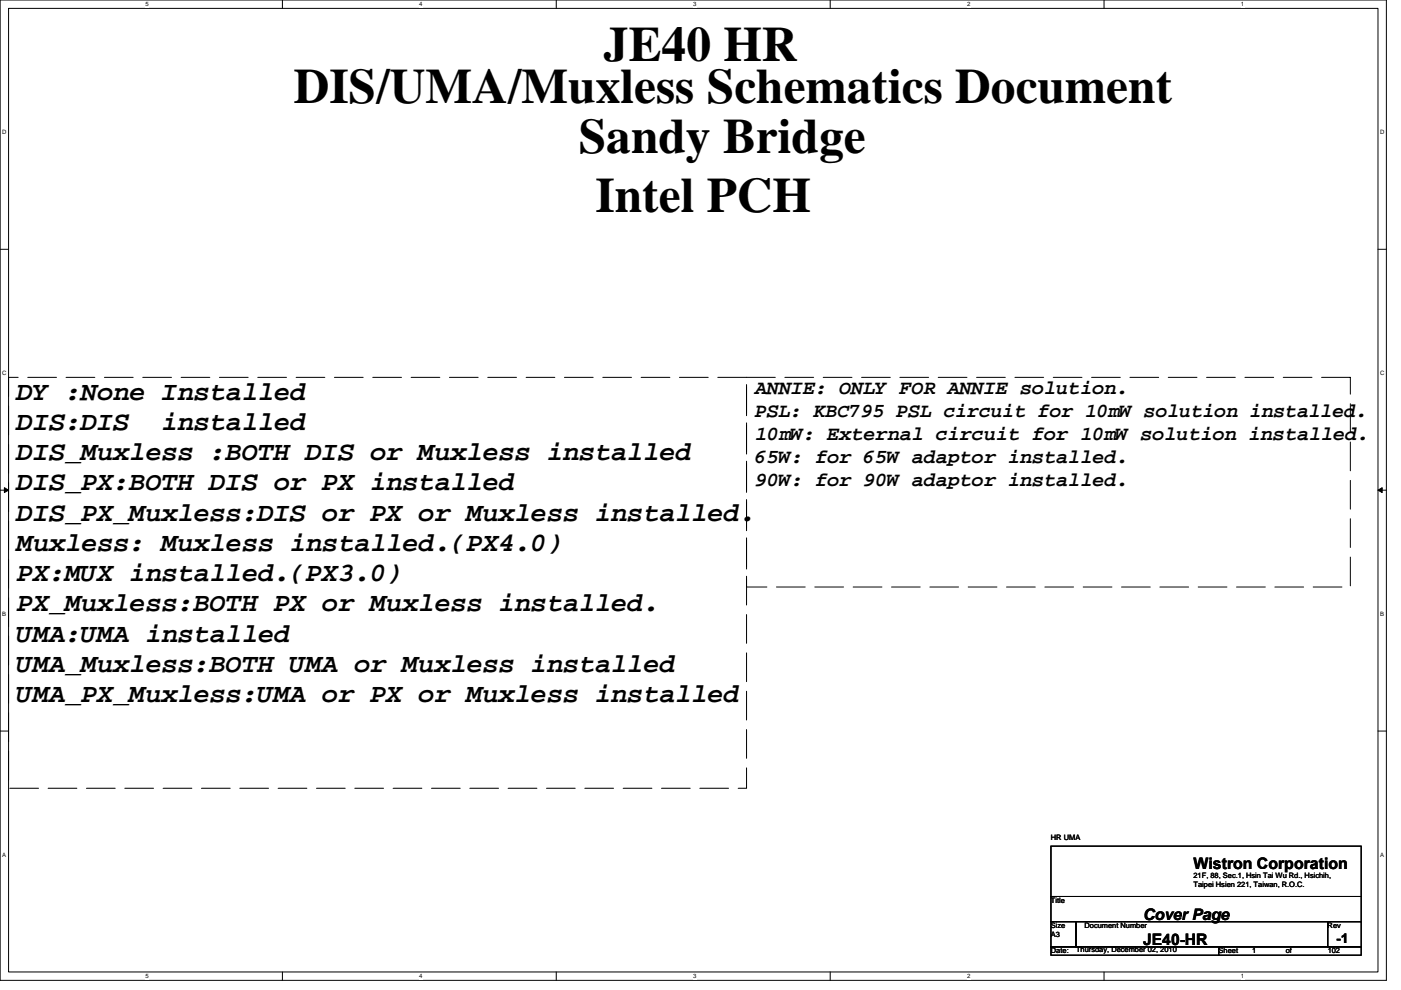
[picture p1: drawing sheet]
<svg xmlns="http://www.w3.org/2000/svg" width="297mm" height="210mm" viewBox="0 0 297 210" stroke-linecap="round" stroke-linejoin="round" font-family="sans-serif">
<defs><g id="words">
<g font-size="10.5">
<text x="128.1" y="12.9">JE40 HR</text>
<text x="62.3" y="21.8">DIS/UMA/Muxless Schematics Document</text>
<text x="122.7" y="32.4">Sandy Bridge</text>
<text x="126.3" y="44.9">Intel PCH</text>
</g>
<g font-size="5.7">
<text x="3.6" y="84.7">DY :None Installed</text>
<text x="3.6" y="91.1">DIS:DIS</text>
<text x="34.2" y="91.1">installed</text>
<text x="3.6" y="97.6">DIS_Muxless :BOTH DIS or Muxless installed</text>
<text x="3.6" y="104">DIS_PX:BOTH DIS or PX installed</text>
<text x="3.6" y="110.4">DIS_PX_Muxless:DIS or PX or Muxless installed.</text>
<text x="3.6" y="116.8">Muxless: Muxless installed.(PX4.0)</text>
<text x="3.6" y="123.2">PX:MUX installed.(PX3.0)</text>
<text x="3.6" y="129.6">PX_Muxless:BOTH PX or Muxless installed.</text>
<text x="3.6" y="136">UMA:UMA installed</text>
<text x="3.6" y="142.5">UMA_Muxless:BOTH UMA or Muxless installed</text>
<text x="3.6" y="148.9">UMA_PX_Muxless:UMA or PX or Muxless installed</text>
</g>
<g font-size="4.3">
<text x="160.1" y="83.6">ANNIE: ONLY FOR ANNIE solution.</text>
<text x="160.1" y="88.5">PSL: KBC795 PSL circuit for 10mW solution installed.</text>
<text x="160.1" y="93.3">10mW: External circuit for 10mW solution installed.</text>
<text x="160.1" y="98.2">65W: for 65W adaptor installed.</text>
<text x="160.1" y="103.1">90W: for 90W adaptor installed.</text>
</g>
<g font-size="3.4">
<text x="253" y="184.3">Wistron Corporation</text>
<text x="242.4" y="195">Cover Page</text>
<text x="242.4" y="200.3">JE40-HR</text>
</g>
<text font-size="2.8" x="283.3" y="199.8">-1</text>
<g font-size="1.6">
<text x="222.8" y="178.2">HR UMA</text>
<text x="222.8" y="191.5">Title</text>
<text x="253" y="186.2">21F, 88, Sec.1, Hsin Tai Wu Rd., Hsichih,</text>
<text x="253" y="188">Taipei Hsien 221, Taiwan, R.O.C.</text>
<text x="222.8" y="196.8">Size</text>
<text x="229.9" y="196.8">Document Number</text>
<text x="281.5" y="196.8">Rev</text>
<text x="222.8" y="202.2">Date:</text>
<text x="222.8" y="198.6">A3</text>
<text x="228.2" y="201.8">Thursday, December 02, 2010</text>
<text x="258.4" y="202.2">Sheet</text>
<text x="265.5" y="202.2">1</text>
<text x="272.6" y="202.2">of</text>
<text x="281.5" y="202.2">102</text>
</g>
<g font-size="1.3">
<text x="30.8" y="1.3">5</text>
<text x="88.9" y="1.3">4</text>
<text x="147" y="1.3">3</text>
<text x="205" y="1.3">2</text>
<text x="263.1" y="1.3">1</text>
<text x=".5" y="28.4">D</text>
<text x="292.6" y="28.4">D</text>
<text x=".5" y="79.5">C</text>
<text x="292.6" y="79.5">C</text>
<text x=".5" y="130.6">B</text>
<text x="292.6" y="130.6">B</text>
<text x=".5" y="181.7">A</text>
<text x="292.6" y="181.7">A</text>
<text x="30.8" y="207.4">5</text>
<text x="88.9" y="207.4">4</text>
<text x="147" y="207.4">3</text>
<text x="205" y="207.4">2</text>
<text x="263.1" y="207.4">1</text>
</g>
</g></defs>
<path d="M0 0h293.9v207.9h-293.9zM1.8 1.8h290.4v204.3h-290.4z" fill="none" stroke="#000" stroke-width=".21"/>
<g fill="#fff">
<path d="M30.8 .2h.7v1.4h-.7z"/>
<path d="M30.8 206.3h.7v1.4h-.7z"/>
</g>
<path d="M59.9 0v1.8M59.9 206.1v1.8" fill="none" stroke="#000" stroke-width=".21"/>
<g fill="#fff">
<path d="M88.9 .2h.7v1.4h-.7z"/>
<path d="M88.9 206.3h.7v1.4h-.7z"/>
</g>
<path d="M117.9 0v1.8M117.9 206.1v1.8" fill="none" stroke="#000" stroke-width=".21"/>
<g fill="#fff">
<path d="M147 .2h.7v1.4h-.7z"/>
<path d="M147 206.3h.7v1.4h-.7z"/>
</g>
<path d="M176 0v1.8M176 206.1v1.8" fill="none" stroke="#000" stroke-width=".21"/>
<g fill="#fff">
<path d="M205 .2h.7v1.4h-.7z"/>
<path d="M205 206.3h.7v1.4h-.7z"/>
</g>
<path d="M234.1 0v1.8M234.1 206.1v1.8" fill="none" stroke="#000" stroke-width=".21"/>
<g fill="#fff">
<path d="M263.1 .2h.7v1.4h-.7z"/>
<path d="M263.1 206.3h.7v1.4h-.7z"/>
<path d="M.5 27.3h.9v1.4h-.9z"/>
<path d="M292.6 27.3h.9v1.4h-.9z"/>
<path d="M.5 78.4h.9v1.4h-.9z"/>
<path d="M292.6 78.4h.9v1.4h-.9z"/>
</g>
<path d="M0 52.9h1.8M292.2 52.9h1.7" fill="none" stroke="#000" stroke-width=".21"/>
<g fill="#fff">
<path d="M.5 129.5h.8v1.4h-.8z"/>
<path d="M292.6 129.5h.9v1.4h-.9z"/>
</g>
<path d="M0 103.9h1.8M292.2 103.9h1.7" fill="none" stroke="#000" stroke-width=".21"/>
<path d="M.9 103.4l.9 .5-.9 .5zM292.2 103.9l.8-.5v1z" fill="#000" stroke="#000" stroke-width=".21"/>
<g fill="#fff">
<path d="M.5 180.5h.8v1.4h-.8z"/>
<path d="M292.6 180.5h.9v1.4h-.9z"/>
</g>
<path d="M0 155h1.8M292.2 155h1.7M222.8 179.4h65.8v10.7h-65.8zM222.8 190.1h65.8v5.3h-65.8zM222.8 195.4h5.4v5.3h-5.4zM228.2 195.4h53.3v5.3h-53.3zM281.5 195.4h7.1v5.3h-7.1zM222.8 200.7h35.6v1.8h-35.6zM258.4 200.7h30.2v1.8h-30.2z" fill="none" stroke="#000" stroke-width=".21"/>
<path d="M1.8 80h156.5v87.1h-156.5zM158.3 80h128v44.5h-128z" fill="none" stroke="#000" stroke-width=".21" stroke-dasharray="6.1 2"/>
<use href="#words"/>
</svg>
